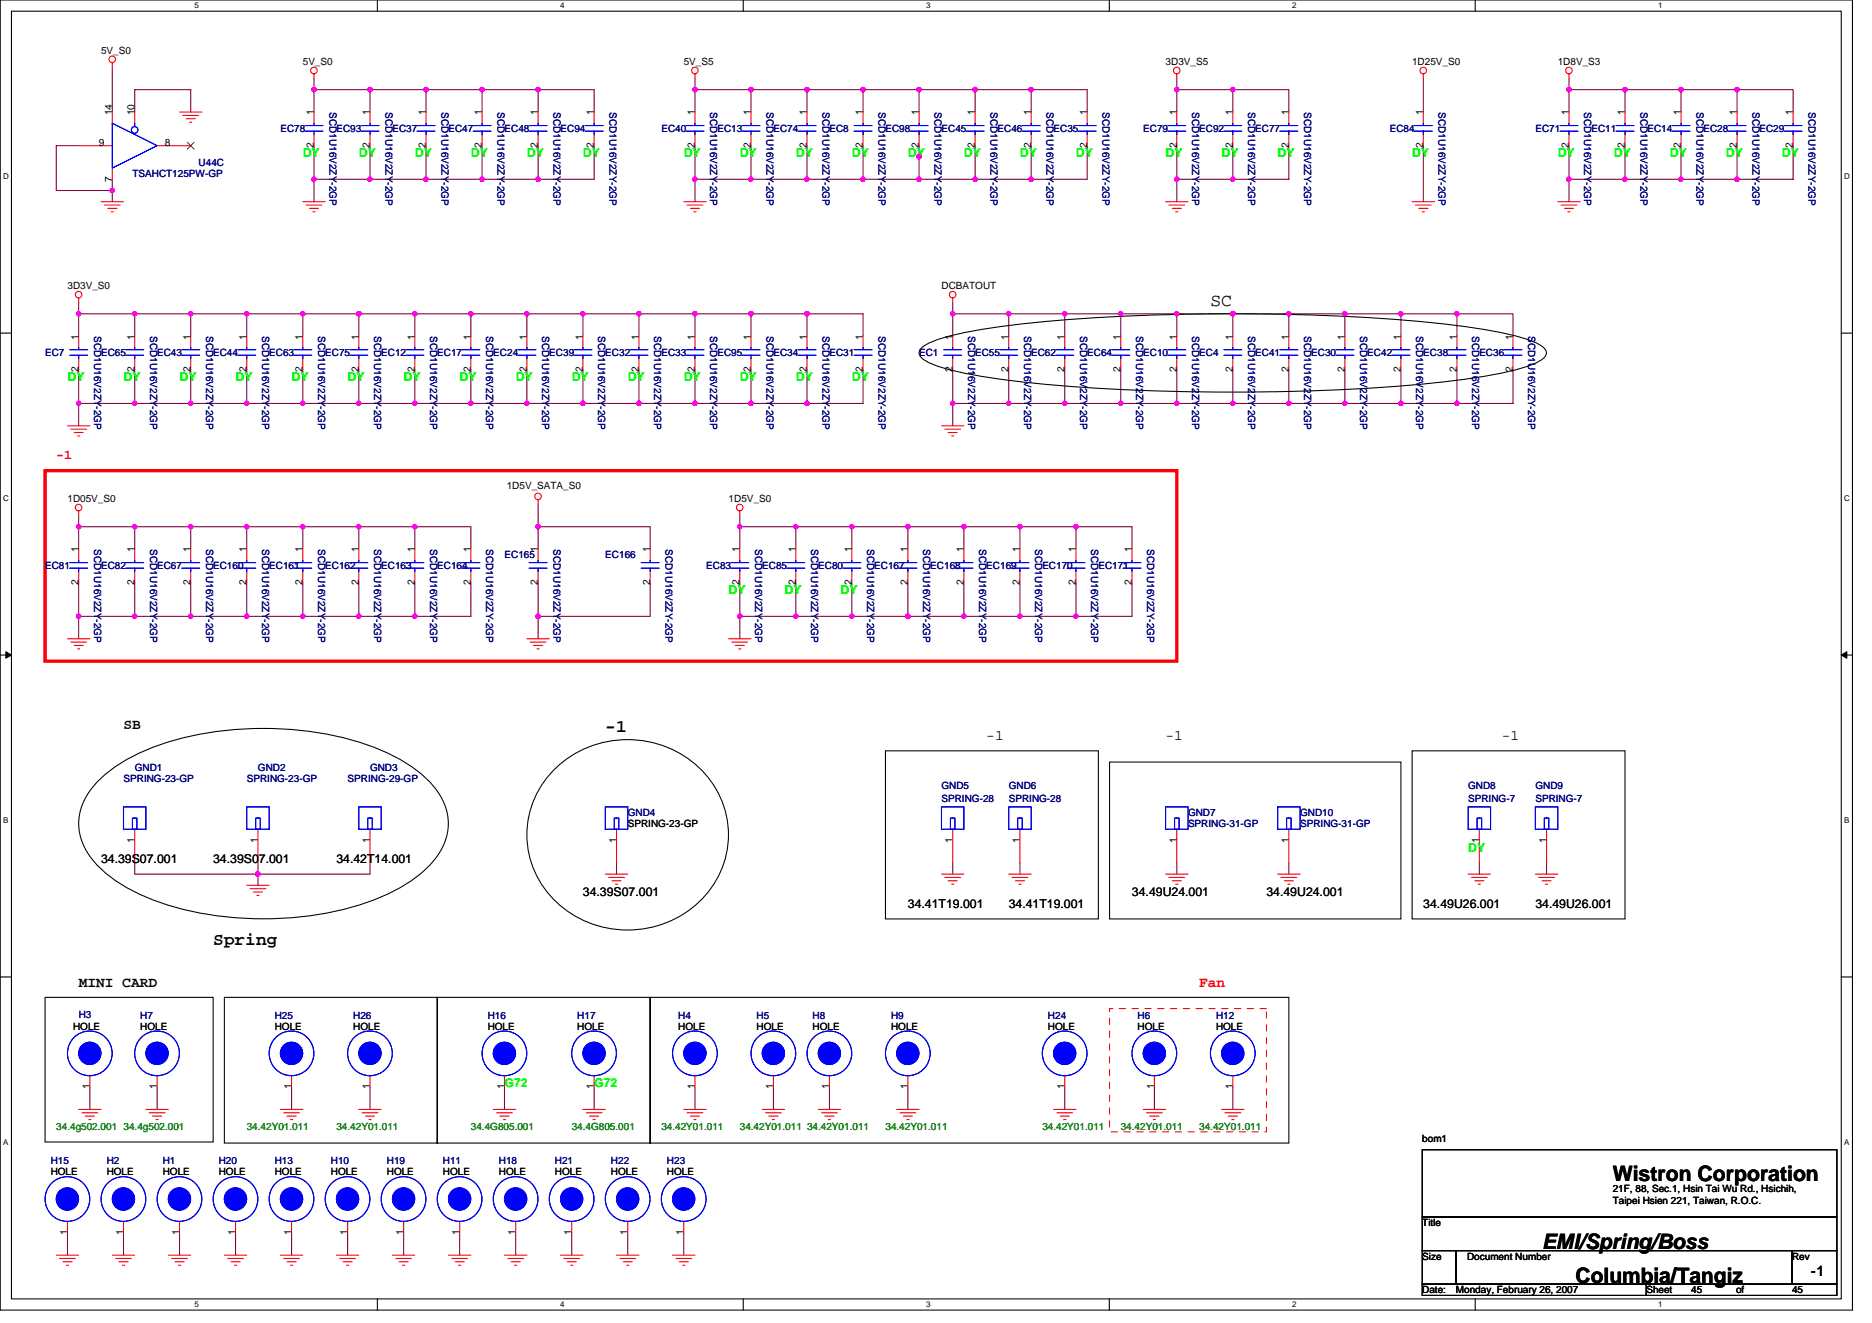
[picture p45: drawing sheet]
<svg xmlns="http://www.w3.org/2000/svg" width="297mm" height="210mm" viewBox="0 0 297 210" stroke-linecap="round" stroke-linejoin="round" font-family="sans-serif">
<defs><g id="words">
<g font-size="3.4">
<text x="255.9" y="187.3">Wistron Corporation</text>
<text x="244.7" y="198.2">EMI/Spring/Boss</text>
<text x="250" y="203.5">Columbia/Tangiz</text>
</g>
<g font-size="2.8">
<text x="192.1" y="48.5">SC</text>
<text x="96.1" y="116.1">-1</text>
<text x="33.8" y="149.9">Spring</text>
</g>
<g font-size="2.3">
<text x="19.6" y="115.7">SB</text>
<text x="156.5" y="117.4">-1</text>
<text x="185" y="117.4">-1</text>
<text x="238.3" y="117.4">-1</text>
<text x="12.5" y="156.6">MINI CARD</text>
<text x="287.4" y="202.5">-1</text>
</g>
<text font-size="2.3" fill="#f00" x="190.3" y="156.6">Fan</text>
<text font-size="2.1" fill="#f00" x="8.9" y="72.9">-1</text>
<g font-size="1.9" fill="#0f0">
<text x="48" y="24.9">DY</text>
<text x="56.9" y="24.9">DY</text>
<text x="65.8" y="24.9">DY</text>
<text x="74.7" y="24.9">DY</text>
<text x="83.6" y="24.9">DY</text>
<text x="92.5" y="24.9">DY</text>
<text x="108.5" y="24.9">DY</text>
<text x="117.4" y="24.9">DY</text>
<text x="126.3" y="24.9">DY</text>
<text x="135.2" y="24.9">DY</text>
<text x="144.1" y="24.9">DY</text>
<text x="152.9" y="24.9">DY</text>
<text x="161.8" y="24.9">DY</text>
<text x="170.7" y="24.9">DY</text>
<text x="185" y="24.9">DY</text>
<text x="193.8" y="24.9">DY</text>
<text x="202.7" y="24.9">DY</text>
<text x="224.1" y="24.9">DY</text>
<text x="247.2" y="24.9">DY</text>
<text x="256.1" y="24.9">DY</text>
<text x="265" y="24.9">DY</text>
<text x="273.9" y="24.9">DY</text>
<text x="282.7" y="24.9">DY</text>
<text x="10.7" y="60.5">DY</text>
<text x="19.6" y="60.5">DY</text>
<text x="28.5" y="60.5">DY</text>
<text x="37.4" y="60.5">DY</text>
<text x="46.3" y="60.5">DY</text>
<text x="55.2" y="60.5">DY</text>
<text x="64" y="60.5">DY</text>
<text x="72.9" y="60.5">DY</text>
<text x="81.8" y="60.5">DY</text>
<text x="90.7" y="60.5">DY</text>
<text x="99.6" y="60.5">DY</text>
<text x="108.5" y="60.5">DY</text>
<text x="117.4" y="60.5">DY</text>
<text x="126.3" y="60.5">DY</text>
<text x="135.2" y="60.5">DY</text>
<text x="115.6" y="94.3">DY</text>
<text x="124.5" y="94.3">DY</text>
<text x="133.4" y="94.3">DY</text>
</g>
<g font-size="1.9">
<text x="16" y="136.9">34.39S07.001</text>
<text x="33.8" y="136.9">34.39S07.001</text>
<text x="53.4" y="136.9">34.42T14.001</text>
<text x="92.5" y="142.2">34.39S07.001</text>
<text x="144.1" y="144">34.41T19.001</text>
<text x="160.1" y="144">34.41T19.001</text>
<text x="179.6" y="142.2">34.49U24.001</text>
<text x="201" y="142.2">34.49U24.001</text>
<text x="225.8" y="144">34.49U26.001</text>
<text x="243.6" y="144">34.49U26.001</text>
</g>
<g font-size="1.9" fill="#00ff40">
<text x="233" y="135.2">DY</text>
<text x="80" y="172.5">G72</text>
<text x="94.3" y="172.5">G72</text>
</g>
<g font-size="1.6">
<text x="16" y="8.5">5V_S0</text>
<text x="48" y="10.3">5V_S0</text>
<text x="108.5" y="10.3">5V_S5</text>
<text x="185" y="10.3">3D3V_S5</text>
<text x="224.1" y="10.3">1D25V_S0</text>
<text x="247.2" y="10.3">1D8V_S3</text>
<text x="15.7" y="23.1">9</text>
<text x="17.8" y="18.3" transform="rotate(-90 17.8 18.3)">14</text>
<text x="21.4" y="18.3" transform="rotate(-90 21.4 18.3)">10</text>
<text x="26.2" y="23.1">8</text>
<text x="49.8" y="23.5" transform="rotate(-90 49.8 23.5)">2</text>
<text x="49.8" y="18.3" transform="rotate(-90 49.8 18.3)">1</text>
<text x="58.7" y="23.5" transform="rotate(-90 58.7 23.5)">2</text>
<text x="58.7" y="18.3" transform="rotate(-90 58.7 18.3)">1</text>
<text x="67.6" y="23.5" transform="rotate(-90 67.6 23.5)">2</text>
<text x="67.6" y="18.3" transform="rotate(-90 67.6 18.3)">1</text>
<text x="76.5" y="23.5" transform="rotate(-90 76.5 23.5)">2</text>
<text x="76.5" y="18.3" transform="rotate(-90 76.5 18.3)">1</text>
<text x="85.4" y="23.5" transform="rotate(-90 85.4 23.5)">2</text>
<text x="85.4" y="18.3" transform="rotate(-90 85.4 18.3)">1</text>
<text x="94.3" y="23.5" transform="rotate(-90 94.3 23.5)">2</text>
<text x="94.3" y="18.3" transform="rotate(-90 94.3 18.3)">1</text>
<text x="110.3" y="23.5" transform="rotate(-90 110.3 23.5)">2</text>
<text x="110.3" y="18.3" transform="rotate(-90 110.3 18.3)">1</text>
<text x="119.1" y="23.5" transform="rotate(-90 119.1 23.5)">2</text>
<text x="119.1" y="18.3" transform="rotate(-90 119.1 18.3)">1</text>
<text x="128" y="23.5" transform="rotate(-90 128 23.5)">2</text>
<text x="128" y="18.3" transform="rotate(-90 128 18.3)">1</text>
<text x="136.9" y="23.5" transform="rotate(-90 136.9 23.5)">2</text>
<text x="136.9" y="18.3" transform="rotate(-90 136.9 18.3)">1</text>
<text x="145.8" y="23.5" transform="rotate(-90 145.8 23.5)">2</text>
<text x="145.8" y="18.3" transform="rotate(-90 145.8 18.3)">1</text>
<text x="154.7" y="23.5" transform="rotate(-90 154.7 23.5)">2</text>
<text x="154.7" y="18.3" transform="rotate(-90 154.7 18.3)">1</text>
<text x="163.6" y="23.5" transform="rotate(-90 163.6 23.5)">2</text>
<text x="163.6" y="18.3" transform="rotate(-90 163.6 18.3)">1</text>
<text x="172.5" y="23.5" transform="rotate(-90 172.5 23.5)">2</text>
<text x="172.5" y="18.3" transform="rotate(-90 172.5 18.3)">1</text>
<text x="186.7" y="23.5" transform="rotate(-90 186.7 23.5)">2</text>
<text x="186.7" y="18.3" transform="rotate(-90 186.7 18.3)">1</text>
<text x="195.6" y="23.5" transform="rotate(-90 195.6 23.5)">2</text>
<text x="195.6" y="18.3" transform="rotate(-90 195.6 18.3)">1</text>
<text x="204.5" y="23.5" transform="rotate(-90 204.5 23.5)">2</text>
<text x="204.5" y="18.3" transform="rotate(-90 204.5 18.3)">1</text>
<text x="225.8" y="23.5" transform="rotate(-90 225.8 23.5)">2</text>
<text x="225.8" y="18.3" transform="rotate(-90 225.8 18.3)">1</text>
<text x="248.9" y="23.5" transform="rotate(-90 248.9 23.5)">2</text>
<text x="248.9" y="18.3" transform="rotate(-90 248.9 18.3)">1</text>
<text x="257.8" y="23.5" transform="rotate(-90 257.8 23.5)">2</text>
<text x="257.8" y="18.3" transform="rotate(-90 257.8 18.3)">1</text>
<text x="266.7" y="23.5" transform="rotate(-90 266.7 23.5)">2</text>
<text x="266.7" y="18.3" transform="rotate(-90 266.7 18.3)">1</text>
<text x="275.6" y="23.5" transform="rotate(-90 275.6 23.5)">2</text>
<text x="275.6" y="18.3" transform="rotate(-90 275.6 18.3)">1</text>
<text x="284.5" y="23.5" transform="rotate(-90 284.5 23.5)">2</text>
<text x="284.5" y="18.3" transform="rotate(-90 284.5 18.3)">1</text>
<text x="17.8" y="28.8" transform="rotate(-90 17.8 28.8)">7</text>
<text x="10.7" y="45.9">3D3V_S0</text>
<text x="149.4" y="45.9">DCBATOUT</text>
<text x="12.5" y="53.9" transform="rotate(-90 12.5 53.9)">1</text>
<text x="21.4" y="53.9" transform="rotate(-90 21.4 53.9)">1</text>
<text x="30.2" y="53.9" transform="rotate(-90 30.2 53.9)">1</text>
<text x="39.1" y="53.9" transform="rotate(-90 39.1 53.9)">1</text>
<text x="48" y="53.9" transform="rotate(-90 48 53.9)">1</text>
<text x="56.9" y="53.9" transform="rotate(-90 56.9 53.9)">1</text>
<text x="65.8" y="53.9" transform="rotate(-90 65.8 53.9)">1</text>
<text x="74.7" y="53.9" transform="rotate(-90 74.7 53.9)">1</text>
<text x="83.6" y="53.9" transform="rotate(-90 83.6 53.9)">1</text>
<text x="92.5" y="53.9" transform="rotate(-90 92.5 53.9)">1</text>
<text x="101.4" y="53.9" transform="rotate(-90 101.4 53.9)">1</text>
<text x="110.3" y="53.9" transform="rotate(-90 110.3 53.9)">1</text>
<text x="119.1" y="53.9" transform="rotate(-90 119.1 53.9)">1</text>
<text x="128" y="53.9" transform="rotate(-90 128 53.9)">1</text>
<text x="136.9" y="53.9" transform="rotate(-90 136.9 53.9)">1</text>
<text x="151.1" y="53.9" transform="rotate(-90 151.1 53.9)">1</text>
<text x="160" y="53.9" transform="rotate(-90 160 53.9)">1</text>
<text x="168.9" y="53.9" transform="rotate(-90 168.9 53.9)">1</text>
<text x="177.8" y="53.9" transform="rotate(-90 177.8 53.9)">1</text>
<text x="186.7" y="53.9" transform="rotate(-90 186.7 53.9)">1</text>
<text x="195.6" y="53.9" transform="rotate(-90 195.6 53.9)">1</text>
<text x="204.5" y="53.9" transform="rotate(-90 204.5 53.9)">1</text>
<text x="213.4" y="53.9" transform="rotate(-90 213.4 53.9)">1</text>
<text x="222.3" y="53.9" transform="rotate(-90 222.3 53.9)">1</text>
<text x="231.2" y="53.9" transform="rotate(-90 231.2 53.9)">1</text>
<text x="240" y="53.9" transform="rotate(-90 240 53.9)">1</text>
<text x="12.5" y="59.1" transform="rotate(-90 12.5 59.1)">2</text>
<text x="21.4" y="59.1" transform="rotate(-90 21.4 59.1)">2</text>
<text x="30.2" y="59.1" transform="rotate(-90 30.2 59.1)">2</text>
<text x="39.1" y="59.1" transform="rotate(-90 39.1 59.1)">2</text>
<text x="48" y="59.1" transform="rotate(-90 48 59.1)">2</text>
<text x="56.9" y="59.1" transform="rotate(-90 56.9 59.1)">2</text>
<text x="65.8" y="59.1" transform="rotate(-90 65.8 59.1)">2</text>
<text x="74.7" y="59.1" transform="rotate(-90 74.7 59.1)">2</text>
<text x="83.6" y="59.1" transform="rotate(-90 83.6 59.1)">2</text>
<text x="92.5" y="59.1" transform="rotate(-90 92.5 59.1)">2</text>
<text x="101.4" y="59.1" transform="rotate(-90 101.4 59.1)">2</text>
<text x="110.3" y="59.1" transform="rotate(-90 110.3 59.1)">2</text>
<text x="119.1" y="59.1" transform="rotate(-90 119.1 59.1)">2</text>
<text x="128" y="59.1" transform="rotate(-90 128 59.1)">2</text>
<text x="136.9" y="59.1" transform="rotate(-90 136.9 59.1)">2</text>
<text x="151.1" y="59.1" transform="rotate(-90 151.1 59.1)">2</text>
<text x="160" y="59.1" transform="rotate(-90 160 59.1)">2</text>
<text x="168.9" y="59.1" transform="rotate(-90 168.9 59.1)">2</text>
<text x="177.8" y="59.1" transform="rotate(-90 177.8 59.1)">2</text>
<text x="186.7" y="59.1" transform="rotate(-90 186.7 59.1)">2</text>
<text x="195.6" y="59.1" transform="rotate(-90 195.6 59.1)">2</text>
<text x="204.5" y="59.1" transform="rotate(-90 204.5 59.1)">2</text>
<text x="213.4" y="59.1" transform="rotate(-90 213.4 59.1)">2</text>
<text x="222.3" y="59.1" transform="rotate(-90 222.3 59.1)">2</text>
<text x="231.2" y="59.1" transform="rotate(-90 231.2 59.1)">2</text>
<text x="240" y="59.1" transform="rotate(-90 240 59.1)">2</text>
<text x="80.4" y="77.5">1D5V_SATA_S0</text>
<text x="10.7" y="79.7">1D05V_S0</text>
<text x="115.6" y="79.7">1D5V_S0</text>
<text x="12.5" y="87.7" transform="rotate(-90 12.5 87.7)">1</text>
<text x="21.4" y="87.7" transform="rotate(-90 21.4 87.7)">1</text>
<text x="30.2" y="87.7" transform="rotate(-90 30.2 87.7)">1</text>
<text x="39.1" y="87.7" transform="rotate(-90 39.1 87.7)">1</text>
<text x="48" y="87.7" transform="rotate(-90 48 87.7)">1</text>
<text x="56.9" y="87.7" transform="rotate(-90 56.9 87.7)">1</text>
<text x="65.8" y="87.7" transform="rotate(-90 65.8 87.7)">1</text>
<text x="74.7" y="87.7" transform="rotate(-90 74.7 87.7)">1</text>
<text x="85.4" y="87.7" transform="rotate(-90 85.4 87.7)">1</text>
<text x="103.1" y="87.7" transform="rotate(-90 103.1 87.7)">1</text>
<text x="117.4" y="87.7" transform="rotate(-90 117.4 87.7)">1</text>
<text x="126.3" y="87.7" transform="rotate(-90 126.3 87.7)">1</text>
<text x="135.1" y="87.7" transform="rotate(-90 135.1 87.7)">1</text>
<text x="144" y="87.7" transform="rotate(-90 144 87.7)">1</text>
<text x="152.9" y="87.7" transform="rotate(-90 152.9 87.7)">1</text>
<text x="161.8" y="87.7" transform="rotate(-90 161.8 87.7)">1</text>
<text x="170.7" y="87.7" transform="rotate(-90 170.7 87.7)">1</text>
<text x="179.6" y="87.7" transform="rotate(-90 179.6 87.7)">1</text>
<text x="12.5" y="92.8" transform="rotate(-90 12.5 92.8)">2</text>
<text x="21.4" y="92.8" transform="rotate(-90 21.4 92.8)">2</text>
<text x="30.2" y="92.8" transform="rotate(-90 30.2 92.8)">2</text>
<text x="39.1" y="92.8" transform="rotate(-90 39.1 92.8)">2</text>
<text x="48" y="92.8" transform="rotate(-90 48 92.8)">2</text>
<text x="56.9" y="92.8" transform="rotate(-90 56.9 92.8)">2</text>
<text x="65.8" y="92.8" transform="rotate(-90 65.8 92.8)">2</text>
<text x="74.7" y="92.8" transform="rotate(-90 74.7 92.8)">2</text>
<text x="85.4" y="92.8" transform="rotate(-90 85.4 92.8)">2</text>
<text x="103.1" y="92.8" transform="rotate(-90 103.1 92.8)">2</text>
<text x="117.4" y="92.8" transform="rotate(-90 117.4 92.8)">2</text>
<text x="126.3" y="92.8" transform="rotate(-90 126.3 92.8)">2</text>
<text x="135.1" y="92.8" transform="rotate(-90 135.1 92.8)">2</text>
<text x="144" y="92.8" transform="rotate(-90 144 92.8)">2</text>
<text x="152.9" y="92.8" transform="rotate(-90 152.9 92.8)">2</text>
<text x="161.8" y="92.8" transform="rotate(-90 161.8 92.8)">2</text>
<text x="170.7" y="92.8" transform="rotate(-90 170.7 92.8)">2</text>
<text x="179.6" y="92.8" transform="rotate(-90 179.6 92.8)">2</text>
<text x="99.6" y="131.2">SPRING-23-GP</text>
<text x="21.4" y="133.7" transform="rotate(-90 21.4 133.7)">1</text>
<text x="40.9" y="133.7" transform="rotate(-90 40.9 133.7)">1</text>
<text x="58.7" y="133.7" transform="rotate(-90 58.7 133.7)">1</text>
<text x="97.8" y="133.7" transform="rotate(-90 97.8 133.7)">1</text>
<text x="151.1" y="133.7" transform="rotate(-90 151.1 133.7)">1</text>
<text x="161.8" y="133.7" transform="rotate(-90 161.8 133.7)">1</text>
<text x="186.7" y="133.7" transform="rotate(-90 186.7 133.7)">1</text>
<text x="204.5" y="133.7" transform="rotate(-90 204.5 133.7)">1</text>
<text x="234.7" y="133.7" transform="rotate(-90 234.7 133.7)">1</text>
<text x="245.4" y="133.7" transform="rotate(-90 245.4 133.7)">1</text>
<text x="11.6" y="163.4">HOLE</text>
<text x="22.3" y="163.4">HOLE</text>
<text x="43.6" y="163.4">HOLE</text>
<text x="56" y="163.4">HOLE</text>
<text x="77.4" y="163.4">HOLE</text>
<text x="91.6" y="163.4">HOLE</text>
<text x="107.6" y="163.4">HOLE</text>
<text x="120.1" y="163.4">HOLE</text>
<text x="128.9" y="163.4">HOLE</text>
<text x="141.4" y="163.4">HOLE</text>
<text x="166.3" y="163.4">HOLE</text>
<text x="180.5" y="163.4">HOLE</text>
<text x="193" y="163.4">HOLE</text>
<text x="14.2" y="172.8" transform="rotate(-90 14.2 172.8)">1</text>
<text x="24.9" y="172.8" transform="rotate(-90 24.9 172.8)">1</text>
<text x="46.2" y="172.8" transform="rotate(-90 46.2 172.8)">1</text>
<text x="58.7" y="172.8" transform="rotate(-90 58.7 172.8)">1</text>
<text x="80" y="172.8" transform="rotate(-90 80 172.8)">1</text>
<text x="94.3" y="172.8" transform="rotate(-90 94.3 172.8)">1</text>
<text x="110.3" y="172.8" transform="rotate(-90 110.3 172.8)">1</text>
<text x="122.7" y="172.8" transform="rotate(-90 122.7 172.8)">1</text>
<text x="131.6" y="172.8" transform="rotate(-90 131.6 172.8)">1</text>
<text x="144" y="172.8" transform="rotate(-90 144 172.8)">1</text>
<text x="168.9" y="172.8" transform="rotate(-90 168.9 172.8)">1</text>
<text x="183.2" y="172.8" transform="rotate(-90 183.2 172.8)">1</text>
<text x="195.6" y="172.8" transform="rotate(-90 195.6 172.8)">1</text>
<text x="225.7" y="181.2">bom1</text>
<text x="8" y="186.5">HOLE</text>
<text x="16.9" y="186.5">HOLE</text>
<text x="25.8" y="186.5">HOLE</text>
<text x="34.7" y="186.5">HOLE</text>
<text x="43.6" y="186.5">HOLE</text>
<text x="52.5" y="186.5">HOLE</text>
<text x="61.4" y="186.5">HOLE</text>
<text x="70.3" y="186.5">HOLE</text>
<text x="79.2" y="186.5">HOLE</text>
<text x="88" y="186.5">HOLE</text>
<text x="96.9" y="186.5">HOLE</text>
<text x="105.8" y="186.5">HOLE</text>
<text x="255.9" y="189.2">21F, 88, Sec.1, Hsin Tai Wu Rd., Hsichih,</text>
<text x="255.9" y="191">Taipei Hsien 221, Taiwan, R.O.C.</text>
<text x="10.7" y="196" transform="rotate(-90 10.7 196)">1</text>
<text x="19.6" y="196" transform="rotate(-90 19.6 196)">1</text>
<text x="28.5" y="196" transform="rotate(-90 28.5 196)">1</text>
<text x="37.4" y="196" transform="rotate(-90 37.4 196)">1</text>
<text x="46.2" y="196" transform="rotate(-90 46.2 196)">1</text>
<text x="55.1" y="196" transform="rotate(-90 55.1 196)">1</text>
<text x="64" y="196" transform="rotate(-90 64 196)">1</text>
<text x="72.9" y="196" transform="rotate(-90 72.9 196)">1</text>
<text x="81.8" y="196" transform="rotate(-90 81.8 196)">1</text>
<text x="90.7" y="196" transform="rotate(-90 90.7 196)">1</text>
<text x="99.6" y="196" transform="rotate(-90 99.6 196)">1</text>
<text x="108.5" y="196" transform="rotate(-90 108.5 196)">1</text>
<text x="225.7" y="194.5">Title</text>
<text x="225.7" y="199.8">Size</text>
<text x="232.8" y="199.8">Document Number</text>
<text x="284.3" y="199.8">Rev</text>
<text x="225.7" y="205.2">Date:</text>
<text x="231" y="205.2">Monday, February 26, 2007</text>
<text x="261.2" y="205.2">Sheet</text>
<text x="268.3" y="205.2">45</text>
<text x="275.5" y="205.2">of</text>
<text x="284.3" y="205.2">45</text>
</g>
<g font-size="1.6" fill="#000080">
<text x="52.3" y="17.8" transform="rotate(90 52.3 17.8)">SCD1U16V2ZY-2GP</text>
<text x="61.1" y="17.8" transform="rotate(90 61.1 17.8)">SCD1U16V2ZY-2GP</text>
<text x="70" y="17.8" transform="rotate(90 70 17.8)">SCD1U16V2ZY-2GP</text>
<text x="78.9" y="17.8" transform="rotate(90 78.9 17.8)">SCD1U16V2ZY-2GP</text>
<text x="87.8" y="17.8" transform="rotate(90 87.8 17.8)">SCD1U16V2ZY-2GP</text>
<text x="96.7" y="17.8" transform="rotate(90 96.7 17.8)">SCD1U16V2ZY-2GP</text>
<text x="112.7" y="17.8" transform="rotate(90 112.7 17.8)">SCD1U16V2ZY-2GP</text>
<text x="121.6" y="17.8" transform="rotate(90 121.6 17.8)">SCD1U16V2ZY-2GP</text>
<text x="130.5" y="17.8" transform="rotate(90 130.5 17.8)">SCD1U16V2ZY-2GP</text>
<text x="139.4" y="17.8" transform="rotate(90 139.4 17.8)">SCD1U16V2ZY-2GP</text>
<text x="148.3" y="17.8" transform="rotate(90 148.3 17.8)">SCD1U16V2ZY-2GP</text>
<text x="157.2" y="17.8" transform="rotate(90 157.2 17.8)">SCD1U16V2ZY-2GP</text>
<text x="166" y="17.8" transform="rotate(90 166 17.8)">SCD1U16V2ZY-2GP</text>
<text x="174.9" y="17.8" transform="rotate(90 174.9 17.8)">SCD1U16V2ZY-2GP</text>
<text x="189.2" y="17.8" transform="rotate(90 189.2 17.8)">SCD1U16V2ZY-2GP</text>
<text x="198.1" y="17.8" transform="rotate(90 198.1 17.8)">SCD1U16V2ZY-2GP</text>
<text x="206.9" y="17.8" transform="rotate(90 206.9 17.8)">SCD1U16V2ZY-2GP</text>
<text x="228.3" y="17.8" transform="rotate(90 228.3 17.8)">SCD1U16V2ZY-2GP</text>
<text x="251.4" y="17.8" transform="rotate(90 251.4 17.8)">SCD1U16V2ZY-2GP</text>
<text x="260.3" y="17.8" transform="rotate(90 260.3 17.8)">SCD1U16V2ZY-2GP</text>
<text x="269.2" y="17.8" transform="rotate(90 269.2 17.8)">SCD1U16V2ZY-2GP</text>
<text x="278.1" y="17.8" transform="rotate(90 278.1 17.8)">SCD1U16V2ZY-2GP</text>
<text x="287" y="17.8" transform="rotate(90 287 17.8)">SCD1U16V2ZY-2GP</text>
<text x="44.5" y="21">EC78</text>
<text x="53.4" y="21">EC93</text>
<text x="62.3" y="21">EC37</text>
<text x="71.2" y="21">EC47</text>
<text x="80" y="21">EC48</text>
<text x="88.9" y="21">EC94</text>
<text x="104.9" y="21">EC40</text>
<text x="113.8" y="21">EC13</text>
<text x="122.7" y="21">EC74</text>
<text x="131.6" y="21">EC8</text>
<text x="140.5" y="21">EC98</text>
<text x="149.4" y="21">EC45</text>
<text x="158.3" y="21">EC46</text>
<text x="167.2" y="21">EC35</text>
<text x="181.4" y="21">EC79</text>
<text x="190.3" y="21">EC92</text>
<text x="199.2" y="21">EC77</text>
<text x="220.5" y="21">EC84</text>
<text x="243.6" y="21">EC71</text>
<text x="252.5" y="21">EC11</text>
<text x="261.4" y="21">EC14</text>
<text x="270.3" y="21">EC28</text>
<text x="279.2" y="21">EC29</text>
<text x="21" y="28.1">TSAHCT125PW-GP</text>
<text x="31.5" y="26.3">U44C</text>
<text x="14.9" y="53.3" transform="rotate(90 14.9 53.3)">SCD1U16V2ZY-2GP</text>
<text x="23.8" y="53.3" transform="rotate(90 23.8 53.3)">SCD1U16V2ZY-2GP</text>
<text x="32.7" y="53.3" transform="rotate(90 32.7 53.3)">SCD1U16V2ZY-2GP</text>
<text x="41.6" y="53.3" transform="rotate(90 41.6 53.3)">SCD1U16V2ZY-2GP</text>
<text x="50.5" y="53.3" transform="rotate(90 50.5 53.3)">SCD1U16V2ZY-2GP</text>
<text x="59.4" y="53.3" transform="rotate(90 59.4 53.3)">SCD1U16V2ZY-2GP</text>
<text x="68.3" y="53.3" transform="rotate(90 68.3 53.3)">SCD1U16V2ZY-2GP</text>
<text x="77.1" y="53.3" transform="rotate(90 77.1 53.3)">SCD1U16V2ZY-2GP</text>
<text x="86" y="53.3" transform="rotate(90 86 53.3)">SCD1U16V2ZY-2GP</text>
<text x="94.9" y="53.3" transform="rotate(90 94.9 53.3)">SCD1U16V2ZY-2GP</text>
<text x="103.8" y="53.3" transform="rotate(90 103.8 53.3)">SCD1U16V2ZY-2GP</text>
<text x="112.7" y="53.3" transform="rotate(90 112.7 53.3)">SCD1U16V2ZY-2GP</text>
<text x="121.6" y="53.3" transform="rotate(90 121.6 53.3)">SCD1U16V2ZY-2GP</text>
<text x="130.5" y="53.3" transform="rotate(90 130.5 53.3)">SCD1U16V2ZY-2GP</text>
<text x="139.4" y="53.3" transform="rotate(90 139.4 53.3)">SCD1U16V2ZY-2GP</text>
<text x="153.6" y="53.3" transform="rotate(90 153.6 53.3)">SCD1U16V2ZY-2GP</text>
<text x="162.5" y="53.3" transform="rotate(90 162.5 53.3)">SCD1U16V2ZY-2GP</text>
<text x="171.4" y="53.3" transform="rotate(90 171.4 53.3)">SCD1U16V2ZY-2GP</text>
<text x="180.3" y="53.3" transform="rotate(90 180.3 53.3)">SCD1U16V2ZY-2GP</text>
<text x="189.2" y="53.3" transform="rotate(90 189.2 53.3)">SCD1U16V2ZY-2GP</text>
<text x="198.1" y="53.3" transform="rotate(90 198.1 53.3)">SCD1U16V2ZY-2GP</text>
<text x="206.9" y="53.3" transform="rotate(90 206.9 53.3)">SCD1U16V2ZY-2GP</text>
<text x="215.8" y="53.3" transform="rotate(90 215.8 53.3)">SCD1U16V2ZY-2GP</text>
<text x="224.7" y="53.3" transform="rotate(90 224.7 53.3)">SCD1U16V2ZY-2GP</text>
<text x="233.6" y="53.3" transform="rotate(90 233.6 53.3)">SCD1U16V2ZY-2GP</text>
<text x="242.5" y="53.3" transform="rotate(90 242.5 53.3)">SCD1U16V2ZY-2GP</text>
<text x="7.2" y="56.5">EC7</text>
<text x="16" y="56.5">EC65</text>
<text x="24.9" y="56.5">EC43</text>
<text x="33.8" y="56.5">EC44</text>
<text x="42.7" y="56.5">EC63</text>
<text x="51.6" y="56.5">EC75</text>
<text x="60.5" y="56.5">EC12</text>
<text x="69.4" y="56.5">EC17</text>
<text x="78.3" y="56.5">EC24</text>
<text x="87.2" y="56.5">EC39</text>
<text x="96.1" y="56.5">EC32</text>
<text x="104.9" y="56.5">EC33</text>
<text x="113.8" y="56.5">EC95</text>
<text x="122.7" y="56.5">EC34</text>
<text x="131.6" y="56.5">EC31</text>
<text x="145.8" y="56.5">EC1</text>
<text x="154.7" y="56.5">EC55</text>
<text x="163.6" y="56.5">EC62</text>
<text x="172.5" y="56.5">EC64</text>
<text x="181.4" y="56.5">EC10</text>
<text x="190.3" y="56.5">EC4</text>
<text x="199.2" y="56.5">EC41</text>
<text x="208.1" y="56.5">EC30</text>
<text x="217" y="56.5">EC42</text>
<text x="225.8" y="56.5">EC38</text>
<text x="234.7" y="56.5">EC36</text>
<text x="14.9" y="87.1" transform="rotate(90 14.9 87.1)">SCD1U16V2ZY-2GP</text>
<text x="23.8" y="87.1" transform="rotate(90 23.8 87.1)">SCD1U16V2ZY-2GP</text>
<text x="32.7" y="87.1" transform="rotate(90 32.7 87.1)">SCD1U16V2ZY-2GP</text>
<text x="41.6" y="87.1" transform="rotate(90 41.6 87.1)">SCD1U16V2ZY-2GP</text>
<text x="50.5" y="87.1" transform="rotate(90 50.5 87.1)">SCD1U16V2ZY-2GP</text>
<text x="59.4" y="87.1" transform="rotate(90 59.4 87.1)">SCD1U16V2ZY-2GP</text>
<text x="68.3" y="87.1" transform="rotate(90 68.3 87.1)">SCD1U16V2ZY-2GP</text>
<text x="77.1" y="87.1" transform="rotate(90 77.1 87.1)">SCD1U16V2ZY-2GP</text>
<text x="80" y="88.5">EC165</text>
<text x="87.8" y="87.1" transform="rotate(90 87.8 87.1)">SCD1U16V2ZY-2GP</text>
<text x="96.1" y="88.5">EC166</text>
<text x="105.6" y="87.1" transform="rotate(90 105.6 87.1)">SCD1U16V2ZY-2GP</text>
<text x="119.8" y="87.1" transform="rotate(90 119.8 87.1)">SCD1U16V2ZY-2GP</text>
<text x="128.7" y="87.1" transform="rotate(90 128.7 87.1)">SCD1U16V2ZY-2GP</text>
<text x="137.6" y="87.1" transform="rotate(90 137.6 87.1)">SCD1U16V2ZY-2GP</text>
<text x="146.5" y="87.1" transform="rotate(90 146.5 87.1)">SCD1U16V2ZY-2GP</text>
<text x="155.4" y="87.1" transform="rotate(90 155.4 87.1)">SCD1U16V2ZY-2GP</text>
<text x="164.3" y="87.1" transform="rotate(90 164.3 87.1)">SCD1U16V2ZY-2GP</text>
<text x="173.2" y="87.1" transform="rotate(90 173.2 87.1)">SCD1U16V2ZY-2GP</text>
<text x="182.1" y="87.1" transform="rotate(90 182.1 87.1)">SCD1U16V2ZY-2GP</text>
<text x="7.2" y="90.3">EC81</text>
<text x="16" y="90.3">EC82</text>
<text x="24.9" y="90.3">EC67</text>
<text x="33.8" y="90.3">EC160</text>
<text x="42.7" y="90.3">EC161</text>
<text x="51.6" y="90.3">EC162</text>
<text x="60.5" y="90.3">EC163</text>
<text x="69.4" y="90.3">EC164</text>
<text x="112.1" y="90.3">EC83</text>
<text x="120.9" y="90.3">EC85</text>
<text x="129.8" y="90.3">EC80</text>
<text x="138.7" y="90.3">EC167</text>
<text x="147.6" y="90.3">EC168</text>
<text x="156.5" y="90.3">EC169</text>
<text x="165.4" y="90.3">EC170</text>
<text x="174.3" y="90.3">EC171</text>
<text x="19.6" y="124.1">SPRING-23-GP</text>
<text x="21.4" y="122.3">GND1</text>
<text x="39.2" y="124.1">SPRING-23-GP</text>
<text x="40.9" y="122.3">GND2</text>
<text x="55.2" y="124.1">SPRING-29-GP</text>
<text x="58.7" y="122.3">GND3</text>
<text x="149.4" y="125.2">GND5</text>
<text x="160.1" y="125.2">GND6</text>
<text x="233" y="125.2">GND8</text>
<text x="243.6" y="125.2">GND9</text>
<text x="99.6" y="129.4">GND4</text>
<text x="149.4" y="127.3">SPRING-28</text>
<text x="160.1" y="127.3">SPRING-28</text>
<text x="188.5" y="129.4">GND7</text>
<text x="188.5" y="131.2">SPRING-31-GP</text>
<text x="206.3" y="129.4">GND10</text>
<text x="206.3" y="131.2">SPRING-31-GP</text>
<text x="233" y="127.3">SPRING-7</text>
<text x="243.6" y="127.3">SPRING-7</text>
<text x="12.5" y="161.4">H3</text>
<text x="22.3" y="161.6">H7</text>
<text x="43.6" y="161.6">H25</text>
<text x="56" y="161.6">H26</text>
<text x="77.4" y="161.6">H16</text>
<text x="91.6" y="161.6">H17</text>
<text x="107.6" y="161.6">H4</text>
<text x="120.1" y="161.6">H5</text>
<text x="128.9" y="161.6">H8</text>
<text x="141.4" y="161.6">H9</text>
<text x="166.3" y="161.6">H24</text>
<text x="180.5" y="161.6">H6</text>
<text x="193" y="161.6">H12</text>
<text x="8" y="184.7">H15</text>
<text x="16.9" y="184.7">H2</text>
<text x="25.8" y="184.7">H1</text>
<text x="34.7" y="184.7">H20</text>
<text x="43.6" y="184.7">H13</text>
<text x="52.5" y="184.7">H10</text>
<text x="61.4" y="184.7">H19</text>
<text x="70.3" y="184.7">H11</text>
<text x="79.2" y="184.7">H18</text>
<text x="88" y="184.7">H21</text>
<text x="96.9" y="184.7">H22</text>
<text x="105.8" y="184.7">H23</text>
</g>
<g font-size="1.6" fill="#008000">
<text x="8.9" y="179.2">34.4g502.001</text>
<text x="19.6" y="179.2">34.4g502.001</text>
<text x="39.2" y="179.2">34.42Y01.011</text>
<text x="53.4" y="179.2">34.42Y01.011</text>
<text x="74.7" y="179.2">34.4G805.001</text>
<text x="90.7" y="179.2">34.4G805.001</text>
<text x="104.9" y="179.2">34.42Y01.011</text>
<text x="117.4" y="179.2">34.42Y01.011</text>
<text x="128.1" y="179.2">34.42Y01.011</text>
<text x="140.5" y="179.2">34.42Y01.011</text>
<text x="165.4" y="179.2">34.42Y01.011</text>
<text x="177.8" y="179.2">34.42Y01.011</text>
<text x="190.3" y="179.2">34.42Y01.011</text>
</g>
<g font-size="1.3">
<text x="30.8" y="1.3">5</text>
<text x="88.9" y="1.3">4</text>
<text x="147" y="1.3">3</text>
<text x="205" y="1.3">2</text>
<text x="263.1" y="1.3">1</text>
<text x=".5" y="28.4">D</text>
<text x="292.6" y="28.4">D</text>
<text x=".5" y="79.5">C</text>
<text x="292.6" y="79.5">C</text>
<text x=".5" y="130.6">B</text>
<text x="292.6" y="130.6">B</text>
<text x=".5" y="181.7">A</text>
<text x="292.6" y="181.7">A</text>
<text x="30.8" y="207.4">5</text>
<text x="88.9" y="207.4">4</text>
<text x="147" y="207.4">3</text>
<text x="205" y="207.4">2</text>
<text x="263.1" y="207.4">1</text>
</g>
</g></defs>
<path d="M0 0h293.9v207.9h-293.9zM1.8 1.8h290.4v204.3h-290.4z" fill="none" stroke="#000" stroke-width=".17"/>
<g fill="#fff">
<path d="M30.8 .2h.7v1.4h-.7z"/>
<path d="M30.8 206.3h.7v1.4h-.7z"/>
</g>
<path d="M59.9 0v1.8M59.9 206.1v1.8" fill="none" stroke="#000" stroke-width=".17"/>
<g fill="#fff">
<path d="M88.9 .2h.7v1.4h-.7z"/>
<path d="M88.9 206.3h.7v1.4h-.7z"/>
</g>
<path d="M117.9 0v1.8M117.9 206.1v1.8" fill="none" stroke="#000" stroke-width=".17"/>
<g fill="#fff">
<path d="M147 .2h.7v1.4h-.7z"/>
<path d="M147 206.3h.7v1.4h-.7z"/>
</g>
<path d="M176 0v1.8M176 206.1v1.8" fill="none" stroke="#000" stroke-width=".17"/>
<g fill="#fff">
<path d="M205 .2h.7v1.4h-.7z"/>
<path d="M205 206.3h.7v1.4h-.7z"/>
</g>
<path d="M234.1 0v1.8M234.1 206.1v1.8" fill="none" stroke="#000" stroke-width=".17"/>
<g fill="#fff">
<path d="M263.1 .2h.7v1.4h-.7z"/>
<path d="M263.1 206.3h.7v1.4h-.7z"/>
<path d="M.5 27.3h.9v1.4h-.9z"/>
<path d="M292.6 27.3h.9v1.4h-.9z"/>
<path d="M.5 78.4h.9v1.4h-.9z"/>
<path d="M292.6 78.4h.9v1.4h-.9z"/>
</g>
<path d="M0 52.9h1.8M292.2 52.9h1.7" fill="none" stroke="#000" stroke-width=".17"/>
<g fill="#fff">
<path d="M.5 129.5h.8v1.4h-.8z"/>
<path d="M292.6 129.5h.9v1.4h-.9z"/>
</g>
<path d="M0 103.9h1.8M292.2 103.9h1.7" fill="none" stroke="#000" stroke-width=".17"/>
<path d="M.9 103.4l.9 .5-.9 .5zM292.2 103.9l.8-.5v1z" fill="#000" stroke="#000" stroke-width=".16"/>
<g fill="#fff">
<path d="M.5 180.5h.8v1.4h-.8z"/>
<path d="M292.6 180.5h.9v1.4h-.9z"/>
</g>
<g fill="none" stroke="#000" stroke-width=".17">
<path d="M146.4 55.1a11.5 11.5 0 0 1 4.1-1.7 136.7 136.7 0 0 1 24.1-3 348.9 348.9 0 0 1 56.2 1.2l4.6 .7a31.2 31.2 0 0 1 8.8 2.3l.6 .5a1.05 1.05 0 0 1 0 1.8 11.5 11.5 0 0 1-4 1.7 136.6 136.6 0 0 1-24.2 3 346.7 346.7 0 0 1-56.2-1.2l-4.6-.7a31.2 31.2 0 0 1-8.8-2.4l-.6-.4a1.05 1.05 0 0 1 0-1.8zM140.5 119.1h33.8v26.7h-33.8zM224.1 119.1h33.7v26.7h-33.7zM16.1 123.4a30.3 30.3 0 0 1 13.7-6.5 53.3 53.3 0 0 1 30.1 1.9 21.5 21.5 0 0 1 9.6 6.9 8.6 8.6 0 0 1-.9 11.1 26.4 26.4 0 0 1-12.7 7.1 53 53 0 0 1-32.2-1.3 21.5 21.5 0 0 1-9.6-6.9 8.6 8.6 0 0 1 .9-11.2zM88.3 121.8a16.5 16.5 0 0 1 26 4.8 14.8 14.8 0 0 1-8.5 19.8 16.3 16.3 0 0 1-21.5-9.5 14.5 14.5 0 0 1 4-15.1zM176.1 120.9h46.2v24.9h-46.2zM0 155h1.8M7.2 158.2h26.6v23h-26.6zM35.6 158.2h33.8v23.2h-33.8zM69.4 158.2h33.8v23.2h-33.8zM103.2 158.2h101.3v23.2h-101.3zM292.2 155h1.7"/>
<path d="M225.7 182.4h65.8v10.7h-65.8zM225.7 193.1h65.8v5.3h-65.8zM225.7 198.4h5.3v5.4h-5.3zM231 198.4h53.3v5.4h-53.3zM284.3 198.4h7.2v5.4h-7.2zM225.7 203.8h35.5v1.7h-35.5zM261.2 203.8h30.3v1.7h-30.3z"/>
</g>
<g fill="none" stroke="#800040" stroke-width=".17">
<path d="M17.8 10.7v7.1M21.4 17.8v-3.6h8.9v3.6M49.8 14.2h8.9v3.6M49.8 12.4v5.4M58.7 14.2h8.9v3.6M67.6 14.2h8.9v3.6M76.5 14.2h8.9v3.6M85.4 14.2h8.9v3.6M110.3 14.2h8.9v3.6M110.3 12.4v5.4M119.2 14.2h8.9v3.6M128.1 14.2h8.8v3.6"/>
<path d="M136.9 14.2h8.9v3.6M145.8 14.2h26.7v3.6M154.7 14.2v3.6M163.6 14.2v3.6M186.7 14.2h8.9v3.6M186.7 12.4v5.4M195.6 14.2h8.9v3.6M225.8 12.4v5.4M249 14.2h8.8v3.6M249 12.4v5.4M257.8 14.2h8.9v3.6M266.7 14.2h8.9v3.6"/>
<path d="M275.6 14.2h8.9v3.6M12.5 23.1h-3.6v7.1h8.9M17.8 28.4v3.6M49.8 23.1v8.9M58.7 23.1v5.3M67.6 23.1v5.3M76.5 23.1v5.3M85.4 23.1v5.3M94.3 23.1v5.3h-44.5M110.3 23.1v8.9M119.2 23.1v5.3M128.1 23.1v5.3"/>
<path d="M136.9 23.1v5.3M145.8 23.1v5.3M154.7 23.1v5.3M163.6 23.1v5.3M172.5 23.1v5.3h-62.2M186.7 23.1v8.9M195.6 23.1v5.3M204.5 23.1v5.3h-17.8M225.8 23.1v8.9M249 23.1v8.9M257.8 23.1v5.3M266.7 23.1v5.3"/>
<path d="M275.6 23.1v5.3M284.5 23.1v5.3h-35.5M12.5 49.8h8.9v3.5M12.5 48v5.3M12.5 58.7v8.9M21.4 49.8h8.9v3.5M21.4 58.7v5.3M30.3 49.8h8.9v3.5M30.3 58.7v5.3M39.2 49.8h8.8v3.5M39.2 58.7v5.3M48 49.8h35.6"/>
<path d="M48 58.7v5.3M56.9 49.8v3.5M56.9 58.7v5.3M65.8 49.8v3.5M65.8 58.7v5.3M74.7 49.8v3.5M74.7 58.7v5.3M83.6 49.8h8.9v3.5M83.6 49.8v3.5M83.6 58.7v5.3M92.5 49.8h8.9v3.5M92.5 58.7v5.3"/>
<path d="M101.4 49.8h8.9v3.5M101.4 58.7v5.3M110.3 49.8h8.9v3.5M110.3 58.7v5.3M119.2 58.7v5.3M119.2 49.8h17.7v3.5M128.1 49.8v3.5M128.1 58.7v5.3M136.9 58.7v5.3h-124.4M151.2 49.8h8.9v3.5M151.2 48v5.3M151.2 58.7v8.9"/>
<path d="M160.1 49.8h8.8v3.5M160.1 58.7v5.3M168.9 49.8h8.9v3.5M168.9 58.7v5.3M177.8 49.8h8.9v3.5M177.8 58.7v5.3M186.7 58.7v5.3M186.7 49.8h26.7M195.6 49.8v3.5M195.6 58.7v5.3M204.5 49.8v3.5M204.5 58.7v5.3"/>
<path d="M213.4 49.8h8.9v3.5M213.4 49.8v3.5M213.4 58.7v5.3M222.3 49.8h8.9v3.5M222.3 58.7v5.3M231.2 49.8h8.9v3.5M231.2 58.7v5.3M240.1 58.7v5.3h-88.9M12.5 81.8v5.3M12.5 92.5v8.8M12.5 83.6h62.2v3.5M12.5 97.8h53.3"/>
<path d="M21.4 83.6v3.5M21.4 92.5v5.3M30.3 83.6v3.5M30.3 92.5v5.3M39.2 83.6v3.5M39.2 92.5v5.3M48 83.6v3.5M48 92.5v5.3M56.9 83.6v3.5M56.9 92.5v5.3M65.8 92.5v5.3h8.9v-5.3M65.8 83.6v3.5"/>
<path d="M85.4 92.5v5.3h17.8v-5.3M85.4 80v7.1M85.4 97.8v3.5M85.4 83.6h17.8v3.5M117.4 83.6h8.9v3.5M117.4 97.8h53.3M117.4 81.8v5.3M117.4 92.5v8.8M126.3 83.6h8.9v3.5M126.3 92.5v5.3M135.2 83.6h44.4v3.5M135.2 92.5v5.3"/>
<path d="M144.1 83.6v3.5M144.1 92.5v5.3M152.9 83.6v3.5M152.9 92.5v5.3M161.8 83.6v3.5M161.8 92.5v5.3M170.7 92.5v5.3h8.9v-5.3M170.7 83.6v3.5M21.4 136.9v1.8h37.3v-1.8M40.9 136.9v3.6M97.8 136.9v1.8M151.2 136.9v1.8"/>
<path d="M161.8 136.9v1.8M186.7 136.9v1.8M204.5 136.9v1.8M234.7 136.9v1.8M245.4 136.9v1.8M14.3 172.5v3.5M24.9 172.5v3.5M46.3 172.5v3.5M58.7 172.5v3.5M80 172.5v3.5M94.3 172.5v3.5M110.3 172.5v3.5"/>
<path d="M122.7 172.5v3.5M131.6 172.5v3.5M144.1 172.5v3.5M168.9 172.5v3.5M183.2 172.5v3.5M195.6 172.5v3.5M10.7 195.6v3.5M19.6 195.6v3.5M28.5 195.6v3.5M37.4 195.6v3.5M46.3 195.6v3.5M55.2 195.6v3.5"/>
<path d="M64 195.6v3.5M72.9 195.6v3.5M81.8 195.6v3.5M90.7 195.6v3.5M99.6 195.6v3.5M108.5 195.6v3.5"/>
</g>
<g fill="#f0f" stroke="#f0f" stroke-width=".17">
<circle cx="17.8" cy="30.2" r=".35"/>
<circle cx="85.4" cy="14.2" r=".35"/>
<circle cx="85.4" cy="28.4" r=".35"/>
<circle cx="49.8" cy="28.4" r=".35"/>
<circle cx="58.7" cy="28.4" r=".35"/>
<circle cx="67.6" cy="28.4" r=".35"/>
<circle cx="76.5" cy="28.4" r=".35"/>
<circle cx="49.8" cy="14.2" r=".35"/>
<circle cx="58.7" cy="14.2" r=".35"/>
<circle cx="67.6" cy="14.2" r=".35"/>
<circle cx="76.5" cy="14.2" r=".35"/>
<circle cx="110.3" cy="14.2" r=".35"/>
<circle cx="110.3" cy="28.4" r=".35"/>
<circle cx="119.2" cy="14.2" r=".35"/>
<circle cx="119.2" cy="28.4" r=".35"/>
<circle cx="128" cy="14.2" r=".35"/>
<circle cx="128" cy="28.4" r=".35"/>
<circle cx="154.7" cy="14.2" r=".35"/>
<circle cx="145.8" cy="14.2" r=".35"/>
<circle cx="136.9" cy="14.2" r=".35"/>
<circle cx="145.8" cy="24.9" r=".35"/>
<circle cx="136.9" cy="28.4" r=".35"/>
<circle cx="154.7" cy="28.4" r=".35"/>
<circle cx="145.8" cy="28.4" r=".35"/>
<circle cx="163.6" cy="14.2" r=".35"/>
<circle cx="163.6" cy="28.4" r=".35"/>
<circle cx="186.7" cy="14.2" r=".35"/>
<circle cx="186.7" cy="28.4" r=".35"/>
<circle cx="195.6" cy="14.2" r=".35"/>
<circle cx="195.6" cy="28.4" r=".35"/>
<circle cx="12.5" cy="49.8" r=".35"/>
<circle cx="56.9" cy="49.8" r=".35"/>
<circle cx="12.5" cy="64" r=".35"/>
<circle cx="21.4" cy="49.8" r=".35"/>
<circle cx="21.4" cy="64" r=".35"/>
<circle cx="30.3" cy="49.8" r=".35"/>
<circle cx="30.3" cy="64" r=".35"/>
<circle cx="48" cy="49.8" r=".35"/>
<circle cx="39.1" cy="49.8" r=".35"/>
<circle cx="39.1" cy="64" r=".35"/>
<circle cx="56.9" cy="64" r=".35"/>
<circle cx="48" cy="64" r=".35"/>
<circle cx="74.7" cy="49.8" r=".35"/>
<circle cx="65.8" cy="49.8" r=".35"/>
<circle cx="74.7" cy="64" r=".35"/>
<circle cx="65.8" cy="64" r=".35"/>
<circle cx="83.6" cy="49.8" r=".35"/>
<circle cx="128" cy="49.8" r=".35"/>
<circle cx="83.6" cy="64" r=".35"/>
<circle cx="92.5" cy="49.8" r=".35"/>
<circle cx="92.5" cy="64" r=".35"/>
<circle cx="101.4" cy="49.8" r=".35"/>
<circle cx="101.4" cy="64" r=".35"/>
<circle cx="119.2" cy="49.8" r=".35"/>
<circle cx="110.3" cy="49.8" r=".35"/>
<circle cx="110.3" cy="64" r=".35"/>
<circle cx="128" cy="64" r=".35"/>
<circle cx="119.2" cy="64" r=".35"/>
<circle cx="248.9" cy="14.2" r=".35"/>
<circle cx="248.9" cy="28.4" r=".35"/>
<circle cx="257.8" cy="14.2" r=".35"/>
<circle cx="257.8" cy="28.4" r=".35"/>
<circle cx="266.7" cy="14.2" r=".35"/>
<circle cx="266.7" cy="28.4" r=".35"/>
<circle cx="275.6" cy="14.2" r=".35"/>
<circle cx="275.6" cy="28.4" r=".35"/>
<circle cx="222.3" cy="49.8" r=".35"/>
<circle cx="222.3" cy="64" r=".35"/>
<circle cx="231.2" cy="49.8" r=".35"/>
<circle cx="231.2" cy="64" r=".35"/>
<circle cx="151.2" cy="49.8" r=".35"/>
<circle cx="195.6" cy="49.8" r=".35"/>
<circle cx="151.2" cy="64" r=".35"/>
<circle cx="160" cy="49.8" r=".35"/>
<circle cx="160" cy="64" r=".35"/>
<circle cx="168.9" cy="49.8" r=".35"/>
<circle cx="168.9" cy="64" r=".35"/>
<circle cx="186.7" cy="49.8" r=".35"/>
<circle cx="177.8" cy="49.8" r=".35"/>
<circle cx="177.8" cy="64" r=".35"/>
<circle cx="195.6" cy="64" r=".35"/>
<circle cx="186.7" cy="64" r=".35"/>
<circle cx="213.4" cy="49.8" r=".35"/>
<circle cx="204.5" cy="49.8" r=".35"/>
<circle cx="213.4" cy="64" r=".35"/>
<circle cx="204.5" cy="64" r=".35"/>
<circle cx="40.9" cy="138.7" r=".35"/>
<circle cx="21.4" cy="83.6" r=".35"/>
<circle cx="21.4" cy="97.8" r=".35"/>
<circle cx="12.5" cy="83.6" r=".35"/>
<circle cx="12.5" cy="97.8" r=".35"/>
<circle cx="56.9" cy="83.6" r=".35"/>
<circle cx="48" cy="83.6" r=".35"/>
<circle cx="48" cy="97.8" r=".35"/>
<circle cx="56.9" cy="97.8" r=".35"/>
<circle cx="39.1" cy="97.8" r=".35"/>
<circle cx="65.8" cy="83.6" r=".35"/>
<circle cx="65.8" cy="97.8" r=".35"/>
<circle cx="30.3" cy="83.6" r=".35"/>
<circle cx="39.1" cy="83.6" r=".35"/>
<circle cx="30.3" cy="97.8" r=".35"/>
<circle cx="85.4" cy="83.6" r=".35"/>
<circle cx="85.4" cy="97.8" r=".35"/>
<circle cx="117.4" cy="83.6" r=".35"/>
<circle cx="117.4" cy="97.8" r=".35"/>
<circle cx="126.3" cy="83.6" r=".35"/>
<circle cx="144" cy="97.8" r=".35"/>
<circle cx="135.2" cy="97.8" r=".35"/>
<circle cx="170.7" cy="83.6" r=".35"/>
<circle cx="170.7" cy="97.8" r=".35"/>
<circle cx="144" cy="83.6" r=".35"/>
<circle cx="135.2" cy="83.6" r=".35"/>
<circle cx="161.8" cy="83.6" r=".35"/>
<circle cx="152.9" cy="83.6" r=".35"/>
<circle cx="152.9" cy="97.8" r=".35"/>
<circle cx="161.8" cy="97.8" r=".35"/>
<circle cx="126.3" cy="97.8" r=".35"/>
</g>
<g fill="none" stroke="#f00" stroke-width=".17">
<path d="M17.8 9.9v.8M17.8 17.8v1.8M21.4 17.8v1.8M28.5 17.8h3.5M29 18.3h2.5M29.5 18.8h1.5M30.1 19.4h.3M49.8 11.7v.7M49.8 17.8v1.8M58.7 17.8v1.8M67.6 17.8v1.8M76.5 17.8v1.8"/>
<path d="M85.4 17.8v1.8M94.3 17.8v1.8M110.3 11.7v.7M110.3 17.8v1.8M119.2 17.8v1.8M128.1 17.8v1.8M136.9 17.8v1.8M145.8 17.8v1.8M154.7 17.8v1.8M163.6 17.8v1.8M172.5 17.8v1.8M186.7 11.7v.7"/>
<path d="M186.7 17.8v1.8M195.6 17.8v1.8M204.5 17.8v1.8M225.8 11.7v.7M225.8 17.8v1.8M249 11.7v.7M249 17.8v1.8M257.8 17.8v1.8M266.7 17.8v1.8M275.6 17.8v1.8M284.5 17.8v1.8M12.5 23.1h5.3"/>
<path d="M16 32h3.6M16.6 32.5h2.5M17.1 33.1h1.4M17.6 33.6h.4M17.8 26.7v1.7M24.9 23.1h5.4M48 32h3.6M48.6 32.5h2.5M49.1 33.1h1.4M49.7 33.6h.3M49.8 21.3v1.8M58.7 21.3v1.8"/>
<path d="M67.6 21.3v1.8M76.5 21.3v1.8M85.4 21.3v1.8M94.3 21.3v1.8M108.5 32h3.6M109 32.5h2.5M109.6 33.1h1.4M110.1 33.6h.3M110.3 21.3v1.8M119.2 21.3v1.8M128.1 21.3v1.8M136.9 21.3v1.8"/>
<path d="M145.8 21.3v1.8M154.7 21.3v1.8M163.6 21.3v1.8M172.5 21.3v1.8M185 32h3.5M185.5 32.5h2.5M186 33.1h1.4M186.6 33.6h.3M186.7 21.3v1.8M195.6 21.3v1.8M204.5 21.3v1.8M224.1 32h3.5"/>
<path d="M224.6 32.5h2.5M225.1 33.1h1.5M225.7 33.6h.3M225.8 21.3v1.8M247.2 32h3.5M247.7 32.5h2.5M248.2 33.1h1.5M248.8 33.6h.3M249 21.3v1.8M257.8 21.3v1.8M266.7 21.3v1.8M275.6 21.3v1.8"/>
<path d="M284.5 21.3v1.8M12.5 47.3v.7M12.5 53.3v1.8M12.5 56.9v1.8M21.4 53.3v1.8M21.4 56.9v1.8M30.3 53.3v1.8M30.3 56.9v1.8M39.2 53.3v1.8M39.2 56.9v1.8M48 53.3v1.8M48 56.9v1.8"/>
<path d="M56.9 53.3v1.8M56.9 56.9v1.8M65.8 53.3v1.8M65.8 56.9v1.8M74.7 53.3v1.8M74.7 56.9v1.8M83.6 53.3v1.8M83.6 56.9v1.8M92.5 53.3v1.8M92.5 56.9v1.8M101.4 53.3v1.8M101.4 56.9v1.8"/>
<path d="M110.3 53.3v1.8M110.3 56.9v1.8M119.2 53.3v1.8M119.2 56.9v1.8M128.1 53.3v1.8M128.1 56.9v1.8M136.9 53.3v1.8M136.9 56.9v1.8M151.2 47.3v.7M151.2 53.3v1.8M151.2 56.9v1.8M160.1 53.3v1.8"/>
<path d="M160.1 56.9v1.8M168.9 53.3v1.8M168.9 56.9v1.8M177.8 53.3v1.8M177.8 56.9v1.8M186.7 53.3v1.8M186.7 56.9v1.8M195.6 53.3v1.8M195.6 56.9v1.8M204.5 53.3v1.8M204.5 56.9v1.8M213.4 53.3v1.8"/>
<path d="M213.4 56.9v1.8M222.3 53.3v1.8M222.3 56.9v1.8M231.2 53.3v1.8M231.2 56.9v1.8M240.1 53.3v1.8M240.1 56.9v1.8M10.7 67.6h3.6M11.2 68.1h2.5M11.8 68.6h1.4M12.3 69.2h.4M85.4 79.3v.7"/>
<path d="M149.4 67.6h3.5M149.9 68.1h2.5M150.4 68.6h1.5M151 69.2h.3M12.5 81.1v.7M12.5 87.1v1.8M12.5 90.7v1.8M21.4 87.1v1.8M21.4 90.7v1.8M30.3 87.1v1.8M30.3 90.7v1.8M39.2 87.1v1.8"/>
<path d="M39.2 90.7v1.8M48 87.1v1.8M48 90.7v1.8M56.9 87.1v1.8M56.9 90.7v1.8M65.8 87.1v1.8M65.8 90.7v1.8M74.7 87.1v1.8M74.7 90.7v1.8M85.4 87.1v1.8M85.4 90.7v1.8M103.2 87.1v1.8"/>
<path d="M103.2 90.7v1.8M117.4 81.1v.7M117.4 87.1v1.8M117.4 90.7v1.8M126.3 87.1v1.8M126.3 90.7v1.8M135.2 87.1v1.8M135.2 90.7v1.8M144.1 87.1v1.8M144.1 90.7v1.8M152.9 87.1v1.8M152.9 90.7v1.8"/>
<path d="M161.8 87.1v1.8M161.8 90.7v1.8M170.7 87.1v1.8M170.7 90.7v1.8M179.6 87.1v1.8M179.6 90.7v1.8M10.7 101.3h3.6M11.2 101.9h2.5M11.8 102.4h1.4M12.3 103h.4M83.6 101.3h3.6M84.1 101.9h2.5"/>
<path d="M84.7 102.4h1.4M85.2 103h.4M115.6 101.3h3.6M116.1 101.9h2.5M116.7 102.4h1.4M117.2 103h.4M21.4 131.6v5.3M40.9 131.6v5.3M58.7 131.6v5.3M96.1 138.7h3.5M96.6 139.2h2.5M97.1 139.7h1.4"/>
<path d="M97.8 131.6v5.3M149.4 138.7h3.5M149.9 139.2h2.5M150.4 139.7h1.5M151.2 131.6v5.3M160.1 138.7h3.5M160.6 139.2h2.5M161.1 139.7h1.5M161.8 131.6v5.3M185 138.7h3.5M185.5 139.2h2.5M186 139.7h1.4"/>
<path d="M186.7 131.6v5.3M202.7 138.7h3.6M203.3 139.2h2.5M203.8 139.7h1.4M204.5 131.6v5.3M233 138.7h3.5M233.5 139.2h2.5M234 139.7h1.5M234.7 131.6v5.3M243.6 138.7h3.6M244.2 139.2h2.5M244.7 139.7h1.4"/>
<path d="M245.4 131.6v5.3M39.2 140.5h3.5M39.7 141h2.5M40.2 141.5h1.5M40.8 142.1h.3M97.7 140.3h.3M151 140.3h.3M161.7 140.3h.3M186.6 140.3h.3M204.3 140.3h.4M234.6 140.3h.3M245.2 140.3h.4"/>
<path d="M12.5 176h3.5M13 176.6h2.5M13.5 177.1h1.5M14.1 177.6h.3M14.3 170.7v1.8M23.2 176h3.5M23.7 176.6h2.5M24.2 177.1h1.5M24.8 177.6h.3M24.9 170.7v1.8M44.5 176h3.5M45 176.6h2.5"/>
<path d="M45.5 177.1h1.5M46.1 177.6h.3M46.3 170.7v1.8M56.9 176h3.6M57.5 176.6h2.5M58 177.1h1.4M58.5 177.6h.4M58.7 170.7v1.8M78.3 176h3.5M78.8 176.6h2.5M79.3 177.1h1.5M79.9 177.6h.3"/>
<path d="M80 170.7v1.8M92.5 176h3.6M93 176.6h2.5M93.6 177.1h1.4M94.1 177.6h.3M94.3 170.7v1.8M108.5 176h3.6M109 176.6h2.5M109.6 177.1h1.4M110.1 177.6h.3M110.3 170.7v1.8M120.9 176h3.6"/>
<path d="M121.5 176.6h2.5M122 177.1h1.4M122.6 177.6h.3M122.7 170.7v1.8M129.8 176h3.6M130.4 176.6h2.5M130.9 177.1h1.4M131.4 177.6h.4M131.6 170.7v1.8M142.3 176h3.5M142.8 176.6h2.5M143.3 177.1h1.5"/>
<path d="M143.9 177.6h.3M144.1 170.7v1.8M167.2 176h3.5M167.7 176.6h2.5M168.2 177.1h1.5M168.8 177.6h.3M168.9 170.7v1.8M181.4 176h3.6M181.9 176.6h2.5M182.5 177.1h1.4M183 177.6h.3M183.2 170.7v1.8"/>
<path d="M193.8 176h3.6M194.4 176.6h2.5M194.9 177.1h1.4M195.4 177.6h.4M195.6 170.7v1.8M8.9 199.1h3.6M9.5 199.7h2.5M10.7 193.8v1.8M17.8 199.1h3.6M18.3 199.7h2.5M19.6 193.8v1.8M26.7 199.1h3.6"/>
<path d="M27.2 199.7h2.5M28.5 193.8v1.8M35.6 199.1h3.6M36.1 199.7h2.5M37.4 193.8v1.8M44.5 199.1h3.5M45 199.7h2.5M46.3 193.8v1.8M53.4 199.1h3.5M53.9 199.7h2.5M55.2 193.8v1.8M62.3 199.1h3.5"/>
<path d="M62.8 199.7h2.5M64 193.8v1.8M71.2 199.1h3.5M71.7 199.7h2.5M72.9 193.8v1.8M80 199.1h3.6M80.6 199.7h2.5M81.8 193.8v1.8M88.9 199.1h3.6M89.5 199.7h2.5M90.7 193.8v1.8M97.8 199.1h3.6"/>
<path d="M98.4 199.7h2.5M99.6 193.8v1.8M106.7 199.1h3.6M107.2 199.7h2.5M108.5 193.8v1.8M10 200.2h1.4M10.5 200.7h.4M18.9 200.2h1.4M19.4 200.7h.4M27.8 200.2h1.4M28.3 200.7h.4M36.7 200.2h1.4"/>
<path d="M37.2 200.7h.3M45.5 200.2h1.5M46.1 200.7h.3M54.4 200.2h1.5M55 200.7h.3M63.3 200.2h1.5M63.9 200.7h.3M72.2 200.2h1.5M72.8 200.7h.3M81.1 200.2h1.4M81.7 200.7h.3M90 200.2h1.4"/>
<path d="M90.5 200.7h.4M98.9 200.2h1.4M99.4 200.7h.4M107.8 200.2h1.4M108.3 200.7h.4"/>
<circle cx="17.8" cy="9.4" r=".52"/>
<circle cx="49.8" cy="11.2" r=".52"/>
<circle cx="110.3" cy="11.2" r=".52"/>
<circle cx="186.7" cy="11.2" r=".52"/>
<circle cx="225.8" cy="11.2" r=".52"/>
<circle cx="248.9" cy="11.2" r=".52"/>
<circle cx="12.5" cy="46.7" r=".52"/>
<circle cx="151.2" cy="46.7" r=".52"/>
<circle cx="85.4" cy="78.8" r=".52"/>
<circle cx="12.5" cy="80.5" r=".52"/>
<circle cx="117.4" cy="80.5" r=".52"/>
</g>
<path d="M176.1 160h24.9v19.6h-24.9z" fill="none" stroke="#f00" stroke-width=".16" stroke-dasharray="1 1 1 1 1 1 1 1"/>
<path d="M7.2 74.7h179.5v30.2h-179.5z" fill="none" stroke="#f00" stroke-width=".53"/>
<g fill="none" stroke="#00f" stroke-width=".17">
<path d="M17.8 19.6l7.1 3.5-7.1 3.6zM21.4 19.6v.5M48.4 19.9h2.8M49.8 19.6v.3M57.3 19.9h2.8M58.7 19.6v.3M66.2 19.9h2.8M67.6 19.6v.3M75.1 19.9h2.8M76.5 19.6v.3M84 19.9h2.8M85.4 19.6v.3"/>
<path d="M92.9 19.9h2.8M94.3 19.6v.3M108.9 19.9h2.8M110.3 19.6v.3M117.7 19.9h2.9M119.2 19.6v.3M126.6 19.9h2.9M128.1 19.6v.3M135.5 19.9h2.9M136.9 19.6v.3M144.4 19.9h2.9M145.8 19.6v.3"/>
<path d="M153.3 19.9h2.8M154.7 19.6v.3M162.2 19.9h2.8M163.6 19.6v.3M171.1 19.9h2.8M172.5 19.6v.3M185.3 19.9h2.8M186.7 19.6v.3M194.2 19.9h2.8M195.6 19.6v.3M203.1 19.9h2.8M204.5 19.6v.3"/>
<path d="M224.4 19.9h2.9M225.8 19.6v.3M247.5 19.9h2.9M249 19.6v.3M256.4 19.9h2.9M257.8 19.6v.3M265.3 19.9h2.9M266.7 19.6v.3M274.2 19.9h2.8M275.6 19.6v.3M283.1 19.9h2.8M284.5 19.6v.3"/>
<path d="M48.4 20.8h2.8M49.8 20.8v.5M57.3 20.8h2.8M58.7 20.8v.5M66.2 20.8h2.8M67.6 20.8v.5M75.1 20.8h2.8M76.5 20.8v.5M84 20.8h2.8M85.4 20.8v.5M92.9 20.8h2.8M94.3 20.8v.5"/>
<path d="M108.9 20.8h2.8M110.3 20.8v.5M117.7 20.8h2.9M119.2 20.8v.5M126.6 20.8h2.9M128.1 20.8v.5M135.5 20.8h2.9M136.9 20.8v.5M144.4 20.8h2.9M145.8 20.8v.5M153.3 20.8h2.8M154.7 20.8v.5"/>
<path d="M162.2 20.8h2.8M163.6 20.8v.5M171.1 20.8h2.8M172.5 20.8v.5M185.3 20.8h2.8M186.7 20.8v.5M194.2 20.8h2.8M195.6 20.8v.5M203.1 20.8h2.8M204.5 20.8v.5M224.4 20.8h2.9M225.8 20.8v.5"/>
<path d="M247.5 20.8h2.9M249 20.8v.5M256.4 20.8h2.9M257.8 20.8v.5M265.3 20.8h2.9M266.7 20.8v.5M274.2 20.8h2.8M275.6 20.8v.5M283.1 20.8h2.8M284.5 20.8v.5M11.1 55.5h2.8M11.1 56.4h2.8"/>
<path d="M12.5 55.1v.4M12.5 56.4v.5M20 55.5h2.8M20 56.4h2.8M21.4 55.1v.4M21.4 56.4v.5M28.8 55.5h2.9M28.8 56.4h2.9M30.3 55.1v.4M30.3 56.4v.5M37.7 55.5h2.9M37.7 56.4h2.9"/>
<path d="M39.2 55.1v.4M39.2 56.4v.5M46.6 55.5h2.9M46.6 56.4h2.9M48 55.1v.4M48 56.4v.5M55.5 55.5h2.9M55.5 56.4h2.9M56.9 55.1v.4M56.9 56.4v.5M64.4 55.5h2.8M64.4 56.4h2.8"/>
<path d="M65.8 55.1v.4M65.8 56.4v.5M73.3 55.5h2.8M73.3 56.4h2.8M74.7 55.1v.4M74.7 56.4v.5M82.2 55.5h2.8M82.2 56.4h2.8M83.6 55.1v.4M83.6 56.4v.5M91.1 55.5h2.8M91.1 56.4h2.8"/>
<path d="M92.5 55.1v.4M92.5 56.4v.5M100 55.5h2.8M100 56.4h2.8M101.4 55.1v.4M101.4 56.4v.5M108.9 55.5h2.8M108.9 56.4h2.8M110.3 55.1v.4M110.3 56.4v.5M117.7 55.5h2.9M117.7 56.4h2.9"/>
<path d="M119.2 55.1v.4M119.2 56.4v.5M126.6 55.5h2.9M126.6 56.4h2.9M128.1 55.1v.4M128.1 56.4v.5M135.5 55.5h2.9M135.5 56.4h2.9M136.9 55.1v.4M136.9 56.4v.5M149.8 55.5h2.8M149.8 56.4h2.8"/>
<path d="M151.2 55.1v.4M151.2 56.4v.5M158.6 55.5h2.9M158.6 56.4h2.9M160.1 55.1v.4M160.1 56.4v.5M167.5 55.5h2.9M167.5 56.4h2.9M168.9 55.1v.4M168.9 56.4v.5M176.4 55.5h2.9M176.4 56.4h2.9"/>
<path d="M177.8 55.1v.4M177.8 56.4v.5M185.3 55.5h2.8M185.3 56.4h2.8M186.7 55.1v.4M186.7 56.4v.5M194.2 55.5h2.8M194.2 56.4h2.8M195.6 55.1v.4M195.6 56.4v.5M203.1 55.5h2.8M203.1 56.4h2.8"/>
<path d="M204.5 55.1v.4M204.5 56.4v.5M212 55.5h2.8M212 56.4h2.8M213.4 55.1v.4M213.4 56.4v.5M220.9 55.5h2.8M220.9 56.4h2.8M222.3 55.1v.4M222.3 56.4v.5M229.8 55.5h2.8M229.8 56.4h2.8"/>
<path d="M231.2 55.1v.4M231.2 56.4v.5M238.7 55.5h2.8M238.7 56.4h2.8M240.1 55.1v.4M240.1 56.4v.5M11.1 89.3h2.8M11.1 90.1h2.8M12.5 88.9v.4M12.5 90.1v.6M20 89.3h2.8M20 90.1h2.8"/>
<path d="M21.4 88.9v.4M21.4 90.1v.6M28.8 89.3h2.9M28.8 90.1h2.9M30.3 88.9v.4M30.3 90.1v.6M37.7 89.3h2.9M37.7 90.1h2.9M39.2 88.9v.4M39.2 90.1v.6M46.6 89.3h2.9M46.6 90.1h2.9"/>
<path d="M48 88.9v.4M48 90.1v.6M55.5 89.3h2.9M55.5 90.1h2.9M56.9 88.9v.4M56.9 90.1v.6M64.4 89.3h2.8M64.4 90.1h2.8M65.8 88.9v.4M65.8 90.1v.6M73.3 89.3h2.8M73.3 90.1h2.8"/>
<path d="M74.7 88.9v.4M74.7 90.1v.6M84 89.3h2.8M84 90.1h2.8M85.4 88.9v.4M85.4 90.1v.6M101.7 89.3h2.9M101.7 90.1h2.9M103.2 88.9v.4M103.2 90.1v.6M116 89.3h2.8M116 90.1h2.8"/>
<path d="M117.4 88.9v.4M117.4 90.1v.6M124.9 89.3h2.8M124.9 90.1h2.8M126.3 88.9v.4M126.3 90.1v.6M133.7 89.3h2.9M133.7 90.1h2.9M135.2 88.9v.4M135.2 90.1v.6M142.6 89.3h2.9M142.6 90.1h2.9"/>
<path d="M144.1 88.9v.4M144.1 90.1v.6M151.5 89.3h2.9M151.5 90.1h2.9M152.9 88.9v.4M152.9 90.1v.6M160.4 89.3h2.9M160.4 90.1h2.9M161.8 88.9v.4M161.8 90.1v.6M169.3 89.3h2.8M169.3 90.1h2.8"/>
<path d="M170.7 88.9v.4M170.7 90.1v.6M178.2 89.3h2.8M178.2 90.1h2.8M179.6 88.9v.4M179.6 90.1v.6M19.6 128h3.6v3.6h-3.6zM21 129.8h.7v1.8h-.7zM39.2 128h3.5v3.6h-3.5zM40.6 129.8h.7v1.8h-.7zM56.9 128h3.6v3.6h-3.6zM58.4 129.8h.7v1.8h-.7z"/>
<path d="M96.1 128h3.5v3.6h-3.5zM97.5 129.8h.7v1.8h-.7zM149.4 128h3.5v3.6h-3.5zM150.8 129.8h.7v1.8h-.7zM160.1 128h3.5v3.6h-3.5zM161.5 129.8h.7v1.8h-.7zM185 128h3.5v3.6h-3.5zM186.4 129.8h.7v1.8h-.7zM202.7 128h3.6v3.6h-3.6zM204.1 129.8h.8v1.8h-.8zM233 128h3.5v3.6h-3.5zM234.4 129.8h.7v1.8h-.7z"/>
<path d="M243.6 128h3.6v3.6h-3.6zM245 129.8h.8v1.8h-.8z"/>
<circle cx="21.4" cy="20.6" r=".53"/>
<circle cx="14.2" cy="167.1" r="3.5"/>
<circle cx="24.9" cy="167.1" r="3.5"/>
<circle cx="46.3" cy="167.1" r="3.5"/>
<circle cx="58.7" cy="167.1" r="3.5"/>
<circle cx="80" cy="167.1" r="3.5"/>
<circle cx="94.3" cy="167.1" r="3.5"/>
<circle cx="110.3" cy="167.1" r="3.5"/>
<circle cx="122.7" cy="167.1" r="3.5"/>
<circle cx="131.6" cy="167.1" r="3.5"/>
<circle cx="144" cy="167.1" r="3.5"/>
<circle cx="168.9" cy="167.1" r="3.5"/>
<circle cx="183.2" cy="167.1" r="3.5"/>
<circle cx="195.6" cy="167.1" r="3.5"/>
<circle cx="10.7" cy="190.2" r="3.5"/>
<circle cx="19.6" cy="190.2" r="3.5"/>
<circle cx="28.5" cy="190.2" r="3.5"/>
<circle cx="37.4" cy="190.2" r="3.5"/>
<circle cx="46.3" cy="190.2" r="3.5"/>
<circle cx="55.1" cy="190.2" r="3.5"/>
<circle cx="64" cy="190.2" r="3.5"/>
<circle cx="72.9" cy="190.2" r="3.5"/>
<circle cx="81.8" cy="190.2" r="3.5"/>
<circle cx="90.7" cy="190.2" r="3.5"/>
<circle cx="99.6" cy="190.2" r="3.5"/>
<circle cx="108.5" cy="190.2" r="3.5"/>
</g>
<g fill="#00f" stroke="#00f" stroke-width=".17">
<circle cx="19.6" cy="190.2" r="1.77"/>
<circle cx="10.7" cy="190.2" r="1.77"/>
<circle cx="94.3" cy="167.1" r="1.77"/>
<circle cx="168.9" cy="167.1" r="1.77"/>
<circle cx="81.8" cy="190.2" r="1.77"/>
<circle cx="80" cy="167.1" r="1.77"/>
<circle cx="183.2" cy="167.1" r="1.77"/>
<circle cx="122.7" cy="167.1" r="1.77"/>
<circle cx="195.6" cy="167.1" r="1.77"/>
<circle cx="55.1" cy="190.2" r="1.77"/>
<circle cx="72.9" cy="190.2" r="1.77"/>
<circle cx="99.6" cy="190.2" r="1.77"/>
<circle cx="108.5" cy="190.2" r="1.77"/>
<circle cx="110.3" cy="167.1" r="1.77"/>
<circle cx="58.7" cy="167.1" r="1.77"/>
<circle cx="24.9" cy="167.1" r="1.77"/>
<circle cx="28.5" cy="190.2" r="1.77"/>
<circle cx="46.3" cy="190.2" r="1.77"/>
<circle cx="90.7" cy="190.2" r="1.77"/>
<circle cx="131.6" cy="167.1" r="1.77"/>
<circle cx="14.3" cy="167.1" r="1.77"/>
<circle cx="64" cy="190.2" r="1.77"/>
<circle cx="46.3" cy="167.1" r="1.77"/>
<circle cx="144" cy="167.1" r="1.77"/>
<circle cx="37.4" cy="190.2" r="1.77"/>
</g>
<path d="M29.7 22.6l1.1 1.1M30.8 22.6l-1.1 1.1" fill="none" stroke="#804000" stroke-width=".16"/>
<use href="#words"/>
</svg>
